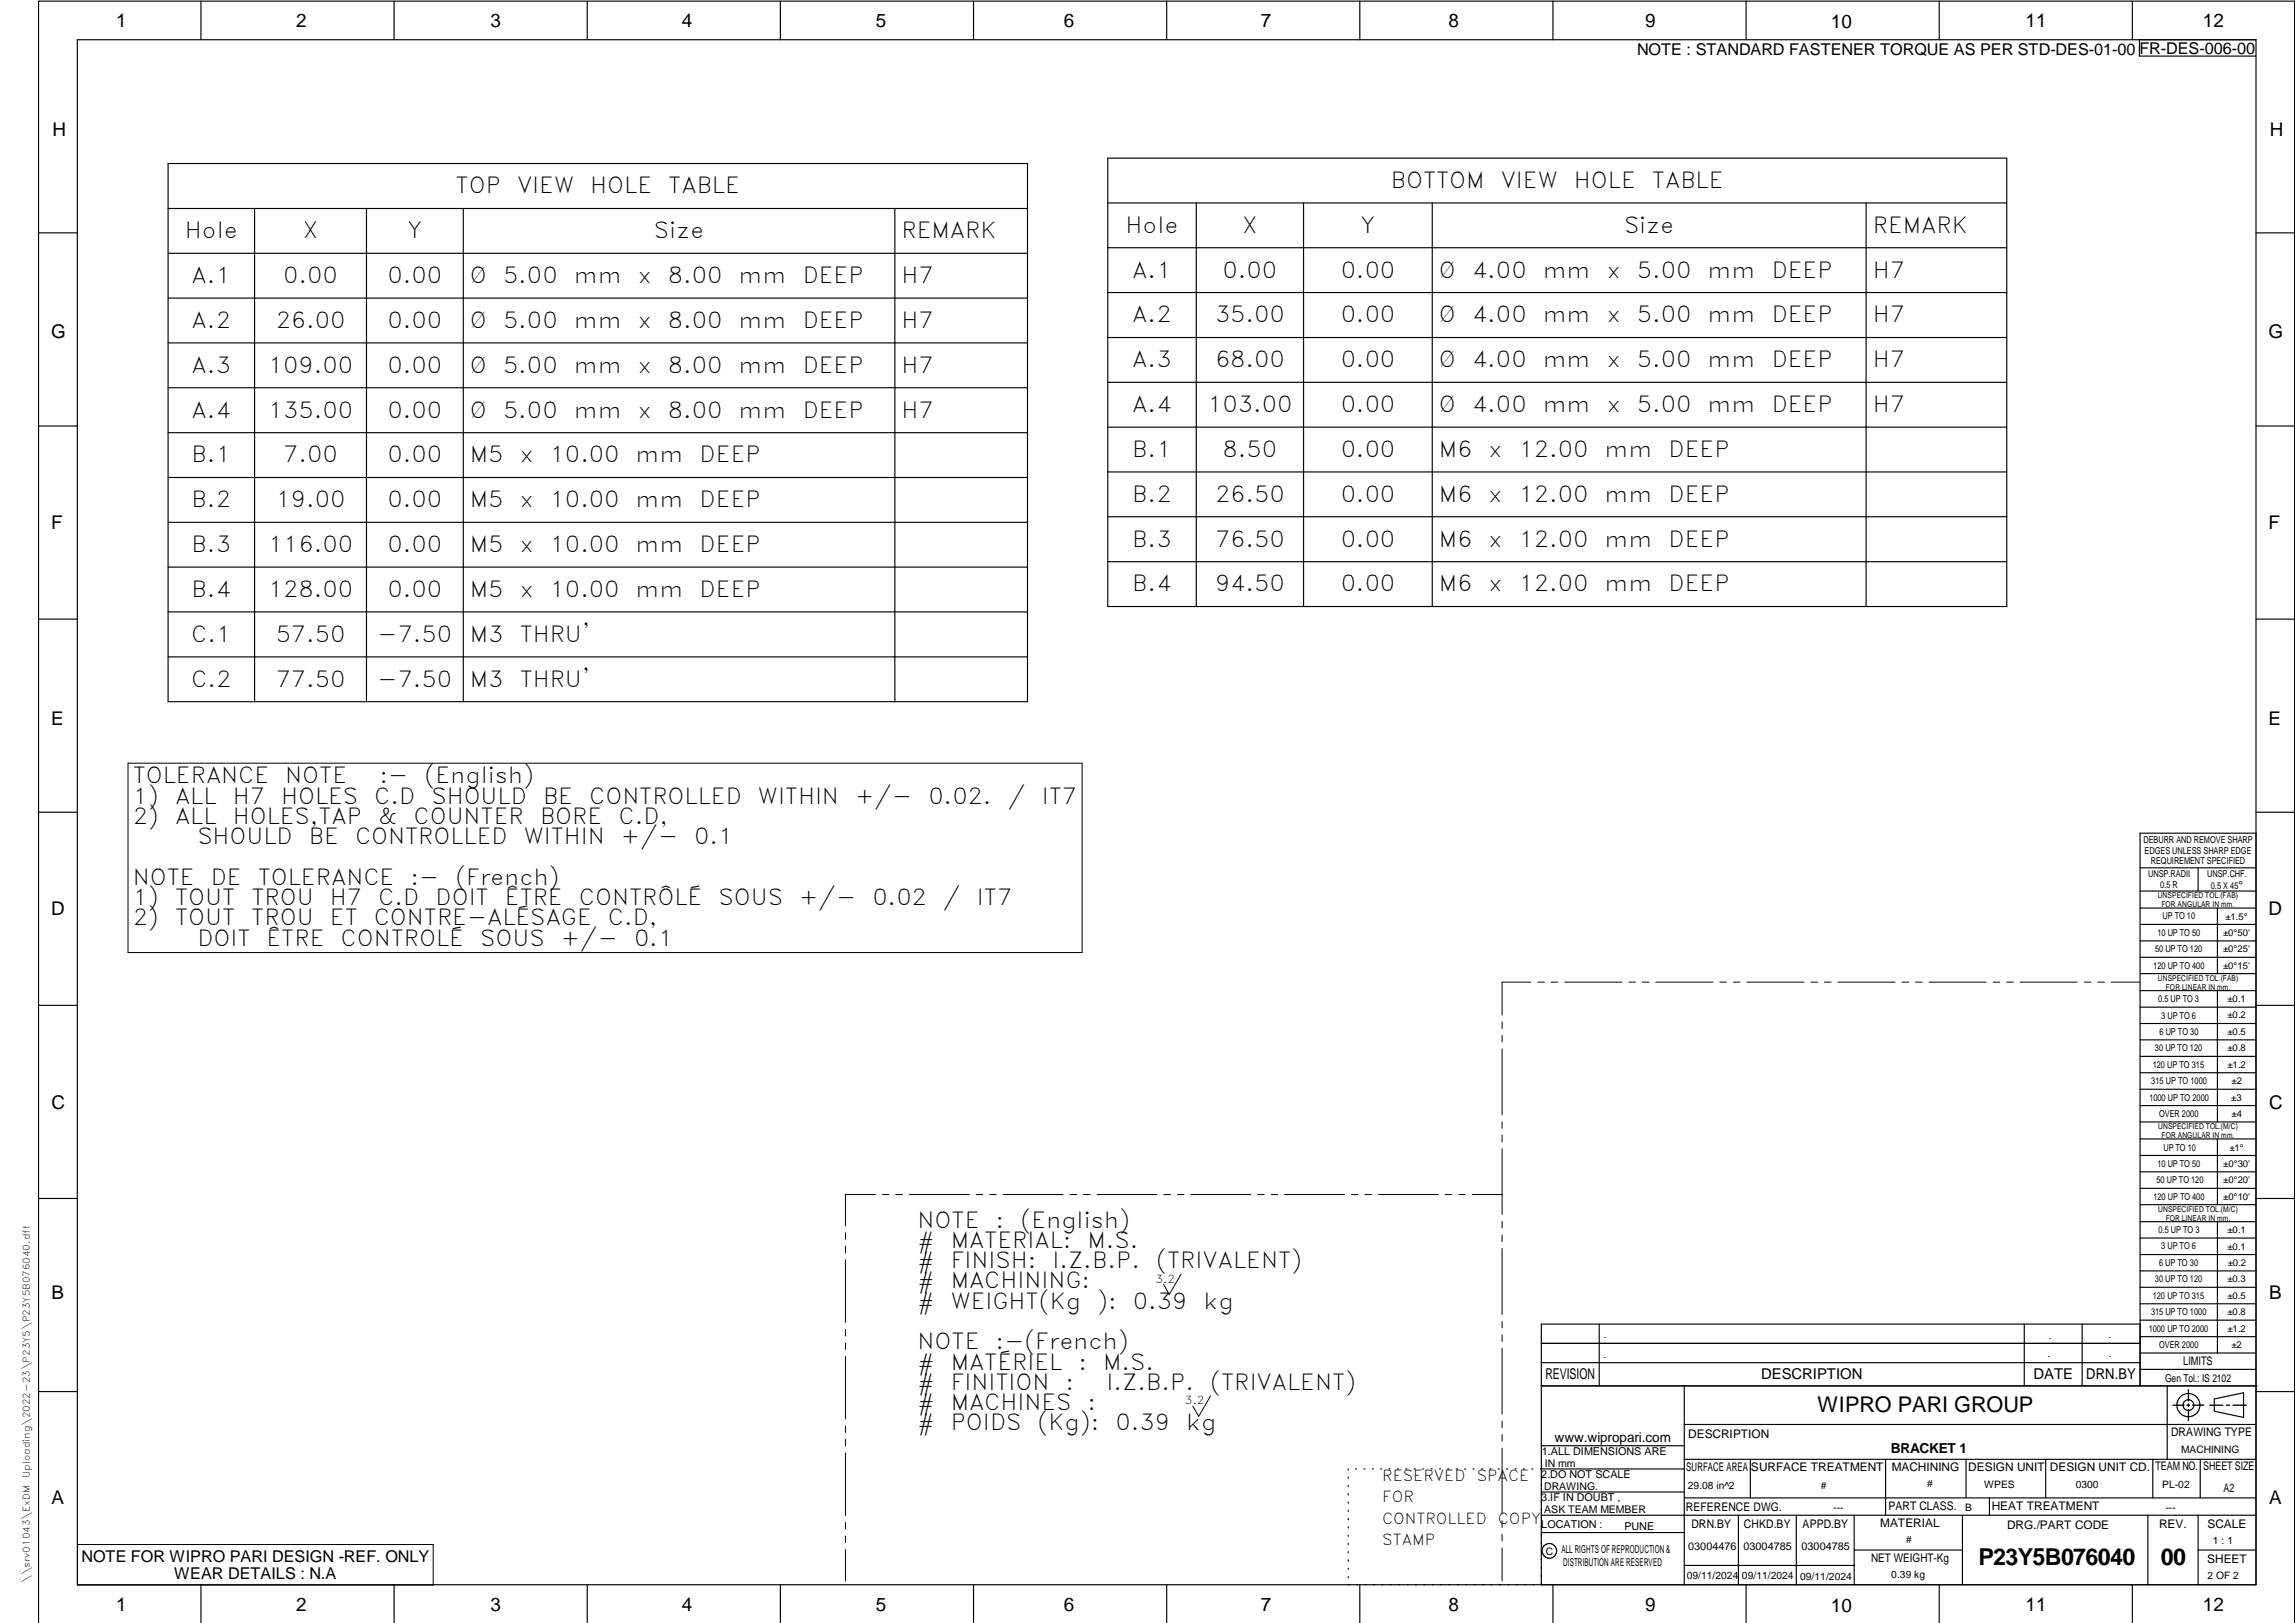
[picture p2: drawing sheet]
<svg xmlns="http://www.w3.org/2000/svg" width="594mm" height="420mm" viewBox="0 0 594 420" stroke-linecap="round" stroke-linejoin="round" font-family="sans-serif">
<defs><g id="words">
<g font-size="6">
<text x="512.1" y="405.2">P23Y5B076040</text>
<text x="559.4" y="405.2">00</text>
</g>
<g font-size="5.7">
<text x="117.9" y="50.1">TOP</text>
<text x="133.8" y="50.1">VIEW</text>
<text x="152.8" y="50.1">HOLE</text>
<text x="173" y="50.1">TABLE</text>
<text x="360" y="48.6">BOTTOM</text>
<text x="388.5" y="48.6">VIEW</text>
<text x="407.4" y="48.6">HOLE</text>
<text x="427.6" y="48.6">TABLE</text>
<text x="47.9" y="61.7">Hole</text>
<text x="78.4" y="61.7">X</text>
<text x="105.5" y="61.7">Y</text>
<text x="169.3" y="61.7">Size</text>
<text x="233.4" y="61.7">REMARK</text>
<text x="291.4" y="60.2">Hole</text>
<text x="321.6" y="60.2">X</text>
<text x="352.2" y="60.2">Y</text>
<text x="420.4" y="60.2">Size</text>
<text x="484.8" y="60.2">REMARK</text>
<text x="293.1" y="71.9">A.1</text>
<text x="316.5" y="71.9">0.00</text>
<text x="347" y="71.9">0.00</text>
<text x="372.5" y="71.9">Ø</text>
<text x="381.1" y="71.9">4.00</text>
<text x="399.4" y="71.9">mm</text>
<text x="415.9" y="71.9">x</text>
<text x="423.7" y="71.9">5.00</text>
<text x="442" y="71.9">mm</text>
<text x="458.6" y="71.9">DEEP</text>
<text x="484.8" y="71.9">H7</text>
<text x="49.6" y="73.3">A.1</text>
<text x="73.3" y="73.3">0.00</text>
<text x="100.3" y="73.3">0.00</text>
<text x="121.7" y="73.3">Ø</text>
<text x="130.2" y="73.3">5.00</text>
<text x="148.5" y="73.3">mm</text>
<text x="165.1" y="73.3">x</text>
<text x="172.9" y="73.3">8.00</text>
<text x="191.2" y="73.3">mm</text>
<text x="207.8" y="73.3">DEEP</text>
<text x="233.4" y="73.3">H7</text>
<text x="293.1" y="83.5">A.2</text>
<text x="314.5" y="83.5">35.00</text>
<text x="347" y="83.5">0.00</text>
<text x="372.5" y="83.5">Ø</text>
<text x="381.1" y="83.5">4.00</text>
<text x="399.4" y="83.5">mm</text>
<text x="415.9" y="83.5">x</text>
<text x="423.7" y="83.5">5.00</text>
<text x="442" y="83.5">mm</text>
<text x="458.6" y="83.5">DEEP</text>
<text x="484.8" y="83.5">H7</text>
<text x="49.6" y="84.9">A.2</text>
<text x="71.4" y="84.9">26.00</text>
<text x="100.3" y="84.9">0.00</text>
<text x="121.7" y="84.9">Ø</text>
<text x="130.2" y="84.9">5.00</text>
<text x="148.5" y="84.9">mm</text>
<text x="165.1" y="84.9">x</text>
<text x="172.9" y="84.9">8.00</text>
<text x="191.2" y="84.9">mm</text>
<text x="207.8" y="84.9">DEEP</text>
<text x="233.4" y="84.9">H7</text>
<text x="293.1" y="95.1">A.3</text>
<text x="314.5" y="95.1">68.00</text>
<text x="347" y="95.1">0.00</text>
<text x="372.5" y="95.1">Ø</text>
<text x="381.1" y="95.1">4.00</text>
<text x="399.4" y="95.1">mm</text>
<text x="415.9" y="95.1">x</text>
<text x="423.7" y="95.1">5.00</text>
<text x="442" y="95.1">mm</text>
<text x="458.6" y="95.1">DEEP</text>
<text x="484.8" y="95.1">H7</text>
<text x="49.6" y="96.5">A.3</text>
<text x="69.4" y="96.5">109.00</text>
<text x="100.3" y="96.5">0.00</text>
<text x="121.7" y="96.5">Ø</text>
<text x="130.2" y="96.5">5.00</text>
<text x="148.5" y="96.5">mm</text>
<text x="165.1" y="96.5">x</text>
<text x="172.9" y="96.5">8.00</text>
<text x="191.2" y="96.5">mm</text>
<text x="207.8" y="96.5">DEEP</text>
<text x="233.4" y="96.5">H7</text>
<text x="293.1" y="106.7">A.4</text>
<text x="312.5" y="106.7">103.00</text>
<text x="347" y="106.7">0.00</text>
<text x="372.5" y="106.7">Ø</text>
<text x="381.1" y="106.7">4.00</text>
<text x="399.4" y="106.7">mm</text>
<text x="415.9" y="106.7">x</text>
<text x="423.7" y="106.7">5.00</text>
<text x="442" y="106.7">mm</text>
<text x="458.6" y="106.7">DEEP</text>
<text x="484.8" y="106.7">H7</text>
<text x="49.6" y="108.1">A.4</text>
<text x="69.4" y="108.1">135.00</text>
<text x="100.3" y="108.1">0.00</text>
<text x="121.7" y="108.1">Ø</text>
<text x="130.2" y="108.1">5.00</text>
<text x="148.5" y="108.1">mm</text>
<text x="165.1" y="108.1">x</text>
<text x="172.9" y="108.1">8.00</text>
<text x="191.2" y="108.1">mm</text>
<text x="207.8" y="108.1">DEEP</text>
<text x="233.4" y="108.1">H7</text>
<text x="49.6" y="119.7">B.1</text>
<text x="73.3" y="119.7">7.00</text>
<text x="100.3" y="119.7">0.00</text>
<text x="121.7" y="119.7">M5</text>
<text x="134.5" y="119.7">x</text>
<text x="142.3" y="119.7">10.00</text>
<text x="164.5" y="119.7">mm</text>
<text x="181.1" y="119.7">DEEP</text>
<text x="293.1" y="118.3">B.1</text>
<text x="316.5" y="118.3">8.50</text>
<text x="347" y="118.3">0.00</text>
<text x="372.5" y="118.3">M6</text>
<text x="385.4" y="118.3">x</text>
<text x="393.1" y="118.3">12.00</text>
<text x="415.4" y="118.3">mm</text>
<text x="431.9" y="118.3">DEEP</text>
<text x="49.6" y="131.3">B.2</text>
<text x="71.4" y="131.3">19.00</text>
<text x="100.3" y="131.3">0.00</text>
<text x="121.7" y="131.3">M5</text>
<text x="134.5" y="131.3">x</text>
<text x="142.3" y="131.3">10.00</text>
<text x="164.5" y="131.3">mm</text>
<text x="181.1" y="131.3">DEEP</text>
<text x="293.1" y="129.9">B.2</text>
<text x="314.5" y="129.9">26.50</text>
<text x="347" y="129.9">0.00</text>
<text x="372.5" y="129.9">M6</text>
<text x="385.4" y="129.9">x</text>
<text x="393.1" y="129.9">12.00</text>
<text x="415.4" y="129.9">mm</text>
<text x="431.9" y="129.9">DEEP</text>
<text x="49.6" y="143">B.3</text>
<text x="69.4" y="143">116.00</text>
<text x="100.3" y="143">0.00</text>
<text x="121.7" y="143">M5</text>
<text x="134.5" y="143">x</text>
<text x="142.3" y="143">10.00</text>
<text x="164.5" y="143">mm</text>
<text x="181.1" y="143">DEEP</text>
<text x="293.1" y="141.5">B.3</text>
<text x="314.5" y="141.5">76.50</text>
<text x="347" y="141.5">0.00</text>
<text x="372.5" y="141.5">M6</text>
<text x="385.4" y="141.5">x</text>
<text x="393.1" y="141.5">12.00</text>
<text x="415.4" y="141.5">mm</text>
<text x="431.9" y="141.5">DEEP</text>
<text x="49.6" y="154.6">B.4</text>
<text x="69.4" y="154.6">128.00</text>
<text x="100.3" y="154.6">0.00</text>
<text x="121.7" y="154.6">M5</text>
<text x="134.5" y="154.6">x</text>
<text x="142.3" y="154.6">10.00</text>
<text x="164.5" y="154.6">mm</text>
<text x="181.1" y="154.6">DEEP</text>
<text x="293.1" y="153.1">B.4</text>
<text x="314.5" y="153.1">94.50</text>
<text x="347" y="153.1">0.00</text>
<text x="372.5" y="153.1">M6</text>
<text x="385.4" y="153.1">x</text>
<text x="393.1" y="153.1">12.00</text>
<text x="415.4" y="153.1">mm</text>
<text x="431.9" y="153.1">DEEP</text>
<text x="49.5" y="166.2">C.1</text>
<text x="71.4" y="166.2">57.50</text>
<text x="97.7" y="166.2">-7.50</text>
<text x="121.7" y="166.2">M3</text>
<text x="134.5" y="166.2">THRU'</text>
<text x="49.5" y="177.8">C.2</text>
<text x="71.4" y="177.8">77.50</text>
<text x="97.7" y="177.8">-7.50</text>
<text x="121.7" y="177.8">M3</text>
<text x="134.5" y="177.8">THRU'</text>
<text x="34.4" y="202.8">TOLERANCE</text>
<text x="73.9" y="202.8">NOTE</text>
<text x="98.2" y="202.8">:-</text>
<text x="109.9" y="202.8">(English)</text>
<text x="34.4" y="208.1">1)</text>
<text x="45.3" y="208.1">ALL</text>
<text x="60.2" y="208.1">H7</text>
<text x="72.8" y="208.1">HOLES</text>
<text x="96.9" y="208.1">C.D</text>
<text x="111.7" y="208.1">SHOULD</text>
<text x="140.6" y="208.1">BE</text>
<text x="152.5" y="208.1">CONTROLLED</text>
<text x="196.2" y="208.1">WITHIN</text>
<text x="221.4" y="208.1">+/-</text>
<text x="240.3" y="208.1">0.02.</text>
<text x="260.8" y="208.1">/</text>
<text x="269.7" y="208.1">IT7</text>
<text x="34.4" y="213.3">2)</text>
<text x="45.3" y="213.3">ALL</text>
<text x="60.3" y="213.3">HOLES,TAP</text>
<text x="97.9" y="213.3">&amp;</text>
<text x="107" y="213.3">COUNTER</text>
<text x="139.8" y="213.3">BORE</text>
<text x="160.1" y="213.3">C.D,</text>
<text x="51.1" y="218.6">SHOULD</text>
<text x="79.9" y="218.6">BE</text>
<text x="91.9" y="218.6">CONTROLLED</text>
<text x="135.6" y="218.6">WITHIN</text>
<text x="160.7" y="218.6">+/-</text>
<text x="179.7" y="218.6">0.1</text>
<text x="34.4" y="229.1">NOTE</text>
<text x="54.5" y="229.1">DE</text>
<text x="66.7" y="229.1">TOLERANCE</text>
<text x="106.2" y="229.1">:-</text>
<text x="117.9" y="229.1">(French)</text>
<text x="34.4" y="234.3">1)</text>
<text x="34.4" y="239.6">2)</text>
<text x="45.3" y="239.6">TOUT</text>
<text x="45.3" y="234.3">TOUT</text>
<text x="65.1" y="239.6">TROU</text>
<text x="65.1" y="234.3">TROU</text>
<text x="85.4" y="239.6">ET</text>
<text x="85.4" y="234.3">H7</text>
<text x="96.8" y="239.6">CONTRE-ALÉSAGE</text>
<text x="97.9" y="234.3">C.D</text>
<text x="112.7" y="234.3">DOIT</text>
<text x="130.7" y="234.3">ÊTRE</text>
<text x="149.8" y="234.3">CONTRÔLÉ</text>
<text x="157.4" y="239.6">C.D,</text>
<text x="186" y="234.3">SOUS</text>
<text x="206.9" y="234.3">+/-</text>
<text x="225.8" y="234.3">0.02</text>
<text x="244.1" y="234.3">/</text>
<text x="252.9" y="234.3">IT7</text>
<text x="51.1" y="244.8">DOIT</text>
<text x="69" y="244.8">ÊTRE</text>
<text x="88.2" y="244.8">CONTROLÉ</text>
<text x="124.3" y="244.8">SOUS</text>
<text x="145.2" y="244.8">+/-</text>
<text x="164.1" y="244.8">0.1</text>
<text x="237.5" y="317.8">NOTE</text>
<text x="257.7" y="317.8">:</text>
<text x="264.1" y="317.8">(English)</text>
<text x="237.5" y="323">#</text>
<text x="246.1" y="323">MATERIAL:</text>
<text x="281.5" y="323">M.S.</text>
<text x="237.5" y="328.3">#</text>
<text x="246.1" y="328.3">FINISH:</text>
<text x="272.4" y="328.3">I.Z.B.P.</text>
<text x="299.3" y="328.3">(TRIVALENT)</text>
<text x="237.5" y="333.5">#</text>
<text x="246.1" y="333.5">MACHINING:</text>
<text x="237.5" y="338.8">#</text>
<text x="246.1" y="338.8">WEIGHT(Kg</text>
<text x="284" y="338.8">):</text>
<text x="293.3" y="338.8">0.39</text>
<text x="311.6" y="338.8">kg</text>
<text x="237.5" y="349.3">NOTE</text>
<text x="257.7" y="349.3">:-(French)</text>
<text x="237.5" y="354.5">#</text>
<text x="237.5" y="359.8">#</text>
<text x="246.1" y="359.8">FINITION</text>
<text x="246.1" y="354.5">MATÉRIEL</text>
<text x="275.8" y="359.8">:</text>
<text x="279.2" y="354.5">:</text>
<text x="285.6" y="354.5">M.S.</text>
<text x="286.4" y="359.8">I.Z.B.P.</text>
<text x="313.3" y="359.8">(TRIVALENT)</text>
<text x="237.5" y="365">#</text>
<text x="246.1" y="365">MACHINES</text>
<text x="281.5" y="365">:</text>
<text x="237.5" y="370.3">#</text>
<text x="246.1" y="370.3">POIDS</text>
<text x="268.5" y="370.3">(Kg):</text>
<text x="288.8" y="370.3">0.39</text>
<text x="307.1" y="370.3">kg</text>
</g>
<text font-size="5.6" x="470.5" y="365.5">WIPRO PARI GROUP</text>
<g font-size="4.9">
<text x="30" y="6.9">1</text>
<text x="76.7" y="6.9">2</text>
<text x="127" y="6.9">3</text>
<text x="176.5" y="6.9">4</text>
<text x="226.7" y="6.9">5</text>
<text x="275.4" y="6.9">6</text>
<text x="326.4" y="6.9">7</text>
<text x="375" y="6.9">8</text>
<text x="425.8" y="6.9">9</text>
<text x="473.9" y="7.3">10</text>
<text x="524.3" y="6.9">11</text>
<text x="570.2" y="6.9">12</text>
<text x="13.6" y="35.1">H</text>
<text x="587.6" y="35.1">H</text>
<text x="13.2" y="87.5">G</text>
<text x="587.2" y="87.5">G</text>
<text x="13.2" y="137">F</text>
<text x="587.2" y="137">F</text>
<text x="13.2" y="187.6">E</text>
<text x="587.2" y="187.6">E</text>
<text x="13.2" y="237">D</text>
<text x="587.2" y="237">D</text>
<text x="13.4" y="287.1">C</text>
<text x="587.4" y="287.1">C</text>
<text x="13.4" y="336.2">B</text>
<text x="587.4" y="336.2">B</text>
<text x="13.4" y="389.3">A</text>
<text x="587.4" y="389.3">A</text>
<text x="30" y="416.9">1</text>
<text x="76.7" y="416.9">2</text>
<text x="127" y="416.9">3</text>
<text x="176.5" y="416.9">4</text>
<text x="226.7" y="416.9">5</text>
<text x="275.4" y="416.9">6</text>
<text x="326.4" y="416.9">7</text>
<text x="375" y="416.9">8</text>
<text x="425.8" y="416.9">9</text>
<text x="473.9" y="417.3">10</text>
<text x="524.3" y="416.9">11</text>
<text x="570.2" y="416.9">12</text>
</g>
<g font-size="4.2">
<text x="423.7" y="14.3">NOTE : STANDARD FASTENER TORQUE AS PER STD-DES-01-00</text>
<text x="553.8" y="14">FR-DES-006-00</text>
<text x="21.1" y="404.3">NOTE FOR WIPRO PARI DESIGN -REF. ONLY</text>
<text x="45.1" y="408.8">WEAR DETAILS : N.A</text>
</g>
<g font-size="3.9">
<text x="400" y="357.1">REVISION</text>
<text x="455.9" y="357.1">DESCRIPTION</text>
<text x="526.4" y="357.1">DATE</text>
<text x="540" y="357.1">DRN.BY</text>
<text x="357.8" y="383.3">RESERVED</text>
<text x="382.3" y="383.3">SPACE</text>
<text x="357.8" y="388.9">FOR</text>
<text x="357.8" y="394.5">CONTROLLED</text>
<text x="387.8" y="394.5">COPY</text>
<text x="357.8" y="400">STAMP</text>
</g>
<text font-size="3.6" x="489.5" y="376.1">BRACKET 1</text>
<text font-size="3.5" x="402.4" y="373.3">www.wipropari.com</text>
<g font-size="3.1">
<text x="565.1" y="353.5">LIMITS</text>
<text x="562" y="371.7">DRAWING TYPE</text>
<text x="437" y="372.3">DESCRIPTION</text>
<text x="436.5" y="380.8">SURFACE AREA</text>
<text x="453.3" y="380.8">SURFACE TREATMENT</text>
<text x="489.7" y="380.8">MACHINING</text>
<text x="509.5" y="380.8">DESIGN UNIT</text>
<text x="530.6" y="380.8">DESIGN UNIT CD.</text>
<text x="558" y="380.6">TEAM NO.</text>
<text x="570.3" y="380.7">SHEET SIZE</text>
<text x="575.6" y="386.1">A2</text>
<text x="436.4" y="391.1">REFERENCE DWG.</text>
<text x="437.8" y="395.5">DRN.BY</text>
<text x="451.4" y="395.4">CHKD.BY</text>
<text x="466.6" y="395.5">APPD.BY</text>
<text x="486.7" y="395.4">MATERIAL</text>
<text x="488.9" y="390.9">PART CLASS.</text>
<text x="515.6" y="390.9">HEAT TREATMENT</text>
<text x="519.6" y="395.9">DRG./PART CODE</text>
<text x="558.9" y="395.5">REV.</text>
<text x="571.4" y="395.6">SCALE</text>
<text x="484.3" y="404.2">NET WEIGHT-Kg</text>
<text x="571.4" y="404.7">SHEET</text>
</g>
<text font-size="3" x="579.5" y="230.1">°</text>
<g font-size="2.8">
<text x="299.1" y="332.1">3.2</text>
<text x="560.4" y="357.7">Gen Tol.: IS 2102</text>
<text x="306.7" y="363.6">3.2</text>
<text x="399.1" y="376.6">1.ALL DIMENSIONS ARE</text>
<text x="399" y="382.7">2.DO NOT SCALE</text>
<text x="399" y="388.7">3.IF IN DOUBT ,</text>
<text x="399" y="395.4">LOCATION :</text>
<text x="420.5" y="396">PUNE</text>
<text x="404.2" y="402">ALL RIGHTS OF REPRODUCTION &amp;</text>
<text x="437" y="401.2">03004476</text>
<text x="451.3" y="401.2">03004785</text>
<text x="466.3" y="401.2">03004785</text>
<text x="404.7" y="405.4">DISTRIBUTION ARE RESERVED</text>
</g>
<g font-size="2.7">
<text x="564.6" y="376.2">MACHINING</text>
<text x="399.9" y="379.7">IN mm</text>
<text x="399.7" y="385.7">DRAWING.</text>
<text x="436.9" y="385.4">29.08 in^2</text>
<text x="471.4" y="385.5">#</text>
<text x="498.9" y="385">#</text>
<text x="513.6" y="385.3">WPES</text>
<text x="537.3" y="385.1">0300</text>
<text x="559.7" y="385.1">PL-02</text>
<text x="399.7" y="391.8">ASK TEAM MEMBER</text>
<text x="474.6" y="391.2">---</text>
<text x="508.7" y="391.2">B</text>
<text x="560.6" y="391.1">---</text>
<text x="493.4" y="399.5">#</text>
<text x="572.8" y="399.7">1 : 1</text>
<text x="400.1" y="402.5">C</text>
<text x="436.6" y="408.7">09/11/2024</text>
<text x="450.9" y="408.8">09/11/2024</text>
<text x="466" y="408.9">09/11/2024</text>
<text x="489.6" y="408.5">0.39 kg</text>
<text x="571.4" y="408.7">2 OF 2</text>
</g>
<g font-size="2.5">
<text x="554.9" y="218.3">DEBURR AND REMOVE SHARP</text>
<text x="555.2" y="221">EDGES UNLESS SHARP EDGE</text>
<text x="556.1" y="227.1">UNSP.RADII</text>
<text x="556.8" y="223.8">REQUIREMENT SPECIFIED</text>
<text x="571.4" y="226.9">UNSP.CHF.</text>
<text x="559.2" y="229.9">0.5 R</text>
<text x="572.3" y="230.1">0.5 X 45</text>
<text x="559.8" y="238">UP TO 10</text>
<text x="576.1" y="238.1">±1.5°</text>
<text x="558.5" y="242.2">10 UP TO 50</text>
<text x="575.5" y="242.3">±0°50'</text>
<text x="557.4" y="250.7">120 UP TO 400</text>
<text x="557.9" y="246.5">50 UP TO 120</text>
<text x="575.5" y="250.7">±0°15'</text>
<text x="575.5" y="246.5">±0°25'</text>
<text x="558.7" y="259.4">0.5 UP TO 3</text>
<text x="559.5" y="263.7">3 UP TO 6</text>
<text x="576.6" y="263.6">±0.2</text>
<text x="576.6" y="259.4">±0.1</text>
<text x="559" y="267.9">6 UP TO 30</text>
<text x="576.6" y="267.9">±0.5</text>
<text x="557.8" y="272.2">30 UP TO 120</text>
<text x="576.6" y="272.2">±0.8</text>
<text x="556.9" y="280.7">315 UP TO 1000</text>
<text x="557.3" y="276.4">120 UP TO 315</text>
<text x="576.6" y="276.4">±1.2</text>
<text x="577.7" y="280.7">±2</text>
<text x="556.4" y="284.9">1000 UP TO 2000</text>
<text x="577.6" y="284.9">±3</text>
<text x="558.9" y="289.2">OVER 2000</text>
<text x="577.7" y="289.3">±4</text>
<text x="560" y="297.9">UP TO 10</text>
<text x="577.1" y="297.9">±1°</text>
<text x="558.5" y="302.1">10 UP TO 50</text>
<text x="575.5" y="302.1">±0°30'</text>
<text x="557.4" y="310.6">120 UP TO 400</text>
<text x="558.2" y="306.3">50 UP TO 120</text>
<text x="575.5" y="310.6">±0°10'</text>
<text x="575.5" y="306.4">±0°20'</text>
<text x="558.8" y="319.2">0.5 UP TO 3</text>
<text x="559.4" y="323.4">3 UP TO 6</text>
<text x="576.6" y="319.2">±0.1</text>
<text x="576.6" y="323.5">±0.1</text>
<text x="558.9" y="327.7">6 UP TO 30</text>
<text x="576.7" y="327.7">±0.2</text>
<text x="557.8" y="332">30 UP TO 120</text>
<text x="576.6" y="332">±0.3</text>
<text x="556.8" y="340.5">315 UP TO 1000</text>
<text x="557.3" y="336.3">120 UP TO 315</text>
<text x="576.6" y="336.3">±0.5</text>
<text x="576.6" y="340.5">±0.8</text>
<text x="415.2" y="346.4">.</text>
<text x="530.3" y="346.5">.</text>
<text x="545.9" y="346.4">.</text>
<text x="556.2" y="344.7">1000 UP TO 2000</text>
<text x="576.6" y="344.7">±1.2</text>
<text x="415.2" y="351.5">.</text>
<text x="530" y="351.3">.</text>
<text x="545.9" y="351.4">.</text>
<text x="558.9" y="349">OVER 2000</text>
<text x="577.6" y="349">±2</text>
</g>
<g font-size="2.4">
<text x="7.7" y="382.7" transform="rotate(-90 7.7 382.7)">Uploading\2022-23\P23Y5\P23Y5B076040.dft</text>
<text x="7.7" y="409.8" transform="rotate(-90 7.7 409.8)">\\srv01043\ExDM</text>
</g>
<g font-size="2.1">
<text x="558.5" y="232.4">UNSPECIFIED TOL.(FAB)</text>
<text x="559.5" y="234.7">FOR ANGULAR IN mm.</text>
<text x="558.6" y="253.9">UNSPECIFIED TOL.(FAB)</text>
<text x="560.7" y="256.3">FOR LINEAR IN mm.</text>
<text x="558.7" y="292.3">UNSPECIFIED TOL.(M/C)</text>
<text x="559.6" y="294.7">FOR ANGULAR IN mm.</text>
<text x="558.7" y="313.7">UNSPECIFIED TOL.(M/C)</text>
<text x="560.6" y="316.1">FOR LINEAR IN mm.</text>
</g>
</g></defs>
<g fill="none" stroke="#000" stroke-width=".3">
<path d="M20 10.3h564v400h-564zM52 .3v10M102 .3v10M152 .3v10M202 .3v10M252 .3v10M302 .3v10M352 .3v10M402 .3v10M452 .3v10M502 .3v10M552 .3v10"/>
<path d="M553.8 10.3v4.2h30.2M43.5 42.3h222.5v139.4h-222.5zM43.5 54h222.5M65.9 54v127.7M94.9 54v127.7M119.9 54v127.7M231.6 54v127.7M286.8 40.9h232.7v116.1h-232.7zM286.8 52.5h232.7M309.7 52.5v104.5M337.4 52.5v104.5M370.7 52.5v104.5"/>
<path d="M483.1 52.5v104.5M10 60.3h10M43.5 65.6h222.5M43.5 77.2h222.5M286.8 64.1h232.7M286.8 75.7h232.7M584 60.3h10M43.5 88.8h222.5M286.8 87.4h232.7M286.8 99h232.7M10 110.3h10M43.5 100.4h222.5"/>
<path d="M43.5 112h222.5M286.8 110.6h232.7M584 110.3h10M43.5 123.6h222.5M43.5 135.2h222.5M286.8 122.2h232.7M286.8 133.8h232.7M43.5 146.8h222.5M43.5 158.4h222.5M286.8 145.4h232.7M10 160.3h10M43.5 170.1h222.5"/>
<path d="M584 160.3h10M10 210.3h10M584 215.7h-30v143.1M584 210.3h10M554 224.7h30M554 230.7h30M554 235.1h30M554 239.3h30M569 224.7v6M574 235.1v17M554 243.6h30M554 247.8h30"/>
<path d="M554 252.1h30M554 256.5h30M574 256.5v33.9M10 260.3h10M554 260.7h30M554 265h30M554 269.2h30M554 273.5h30M554 277.7h30M584 260.3h10M554 282h30M554 286.2h30"/>
<path d="M554 290.4h30M554 294.9h30M554 299.1h30M574 294.9v17M10 310.3h10M554 303.4h30M554 307.6h30M554 311.9h30M554 316.3h30M574 316.3v34M584 310.3h10M554 320.5h30"/>
<path d="M554 324.8h30M554 329h30M554 333.2h30M554 337.5h30M399 358.8h185.2M399 352.8h155M399 347.8h155M414 342.8v16M436 358.8v51.5M524 342.8v16M539 342.8v16M554 341.8h30"/>
<path d="M554 346h30M554 350.3h30M554 354.5h30M554 342.8h-155v67.5M561 358.8v19M10 360.3h10M399 374.3h37M436 377.8h148M453.1 377.8v10M488.1 377.8v14.5M508.9 377.8v10M529.5 377.8v10"/>
<path d="M557.3 377.8v10M569.5 377.8v10M573.2 362.2l7.6-1.6v6.3l-7.6-1.6zM584 368.8h-148M584 360.3h10M349 380.3v.3M349 382.4v.3M349 384.6v.3M349 386.7v.3M349 388.8v.3M349 391v.3M349 393.1v.3"/>
<path d="M349 395.3v.3M349 397.4v.3M349 399.5v.3M350.9 380.3h.2M353.1 380.3h.2M355.2 380.3h.3M357.4 380.3h.3M359.6 380.3h.3M361.7 380.3h.3M363.9 380.3h.3M366.1 380.3h.3M368.3 380.3h.2"/>
<path d="M370.4 380.3h.3M372.6 380.3h.3M374.8 380.3h.3M376.9 380.3h.4M379.1 380.3h.3M381.3 380.3h.3M383.4 380.3h.4M385.6 380.3h.3M387.8 380.3h.3M390 380.3h.3M392.2 380.3h.3M394.3 380.3h.3"/>
<path d="M396.5 380.3h.3M398.7 380.3h37.3M399 396.7h37M399 392.3h185M399 386.2h37M436 387.8h148M450 392.3v18M465 392.3v18M480 392.3v18M508 392.3v18M515 387.8v4.5M556 392.3v18"/>
<path d="M569 392.3v18M52 410.3v9.7M102 410.3v9.7M152 410.3v9.7M202 410.3v9.7M252 410.3v9.7M302 410.3v9.7M349 401.7v.3M349 403.8v.4M349 406v.3M349 408.1v.3M352 410.3v9.7"/>
<path d="M402 410.3v9.7M436 405.3h44M452 410.3v9.7M480 401.3h28M502 410.3v9.7M552 410.3v9.7M569 401.3h15M10 420v-419.7h584v419.7"/>
<circle cx="566.5" cy="363.7" r="1.39"/>
<circle cx="566.5" cy="363.8" r="3"/>
<circle cx="401.1" cy="401.5" r="1.9"/>
</g>
<g fill="none" stroke="#000" stroke-width=".26">
<path d="M33.1 197.6h247v49h-247zM396.2 254.3h-7.4v8.5M398.1 254.3h1.6M401.5 254.3h1.8M405 254.3h14.8M421.6 254.3h1.7M425.1 254.3h1.7M428.6 254.3h14.8M445.2 254.3h1.7M448.7 254.3h1.7M452.2 254.3h14.8M468.8 254.3h1.7"/>
<path d="M472.3 254.3h1.7M475.8 254.3h14.8M492.4 254.3h1.7M495.8 254.3h1.8M499.4 254.3h14.7M516 254.3h1.6M519.4 254.3h1.8M522.9 254.3h14.8M539.5 254.3h1.7M543 254.3h1.7M546.5 254.3h7.4M388.8 264.5v1.8"/>
<path d="M388.8 268.1v1.6M388.8 271.6v17M388.8 290.4v1.7M388.8 293.9v1.7M388.8 297.4v17M218.9 319.2v1.6M226.6 309.2h-7.7v8.1M228.4 309.2h1.7M231.9 309.2h1.7M235.4 309.2h15.5M252.7 309.2h1.7M256.2 309.2h1.7"/>
<path d="M259.7 309.2h15.5M277 309.2h1.7M280.5 309.2h1.7M284 309.2h15.5M301.2 309.2h1.8M304.8 309.2h1.7M308.3 309.2h15.5M325.5 309.2h1.7M329.1 309.2h1.6M332.6 309.2h15.4M349.8 309.2h1.7M353.3 309.2h1.7"/>
<path d="M356.8 309.2h15.5M374.1 309.2h1.7M377.6 309.2h1.7M381.1 309.2h7.7M388.8 316.2v1.7M388.8 319.7v1.7M218.9 322.6v1.8M218.9 326.1v16.2M305.7 329.9l-3 5.2-1.5-2.6M388.8 323.2v17.1M218.9 344.1v1.8M218.9 347.6v1.7"/>
<path d="M218.9 351.2v16.1M388.8 342.1v1.6M388.8 345.6v1.7M388.8 349v17.1M218.9 369.1v1.7M218.9 372.6v1.8M218.9 376.1v16.2M313.3 361.4l-3 5.2-1.5-2.6M388.8 367.9v1.7M388.8 371.4v1.7M388.8 374.9v17M20.1 399.8h92v10.5h-92z"/>
<path d="M218.9 394.1v1.8M218.9 397.6v1.7M388.8 393.7v1.7M388.8 397.2v1.7M218.9 401.2v8.1M388.8 400.7v8.6"/>
</g>
<path d="M566.5 359.7v3M562.5 363.8h2.9M566.1 363.8h.7M566.5 363.4v.7M566.5 364.9v2.8M567.6 363.8h2.9M572 363.8h3.4M576.3 363.8h.8M578 363.8h3.5" fill="none" stroke="#000" stroke-width=".34"/>
<use href="#words"/>
</svg>
